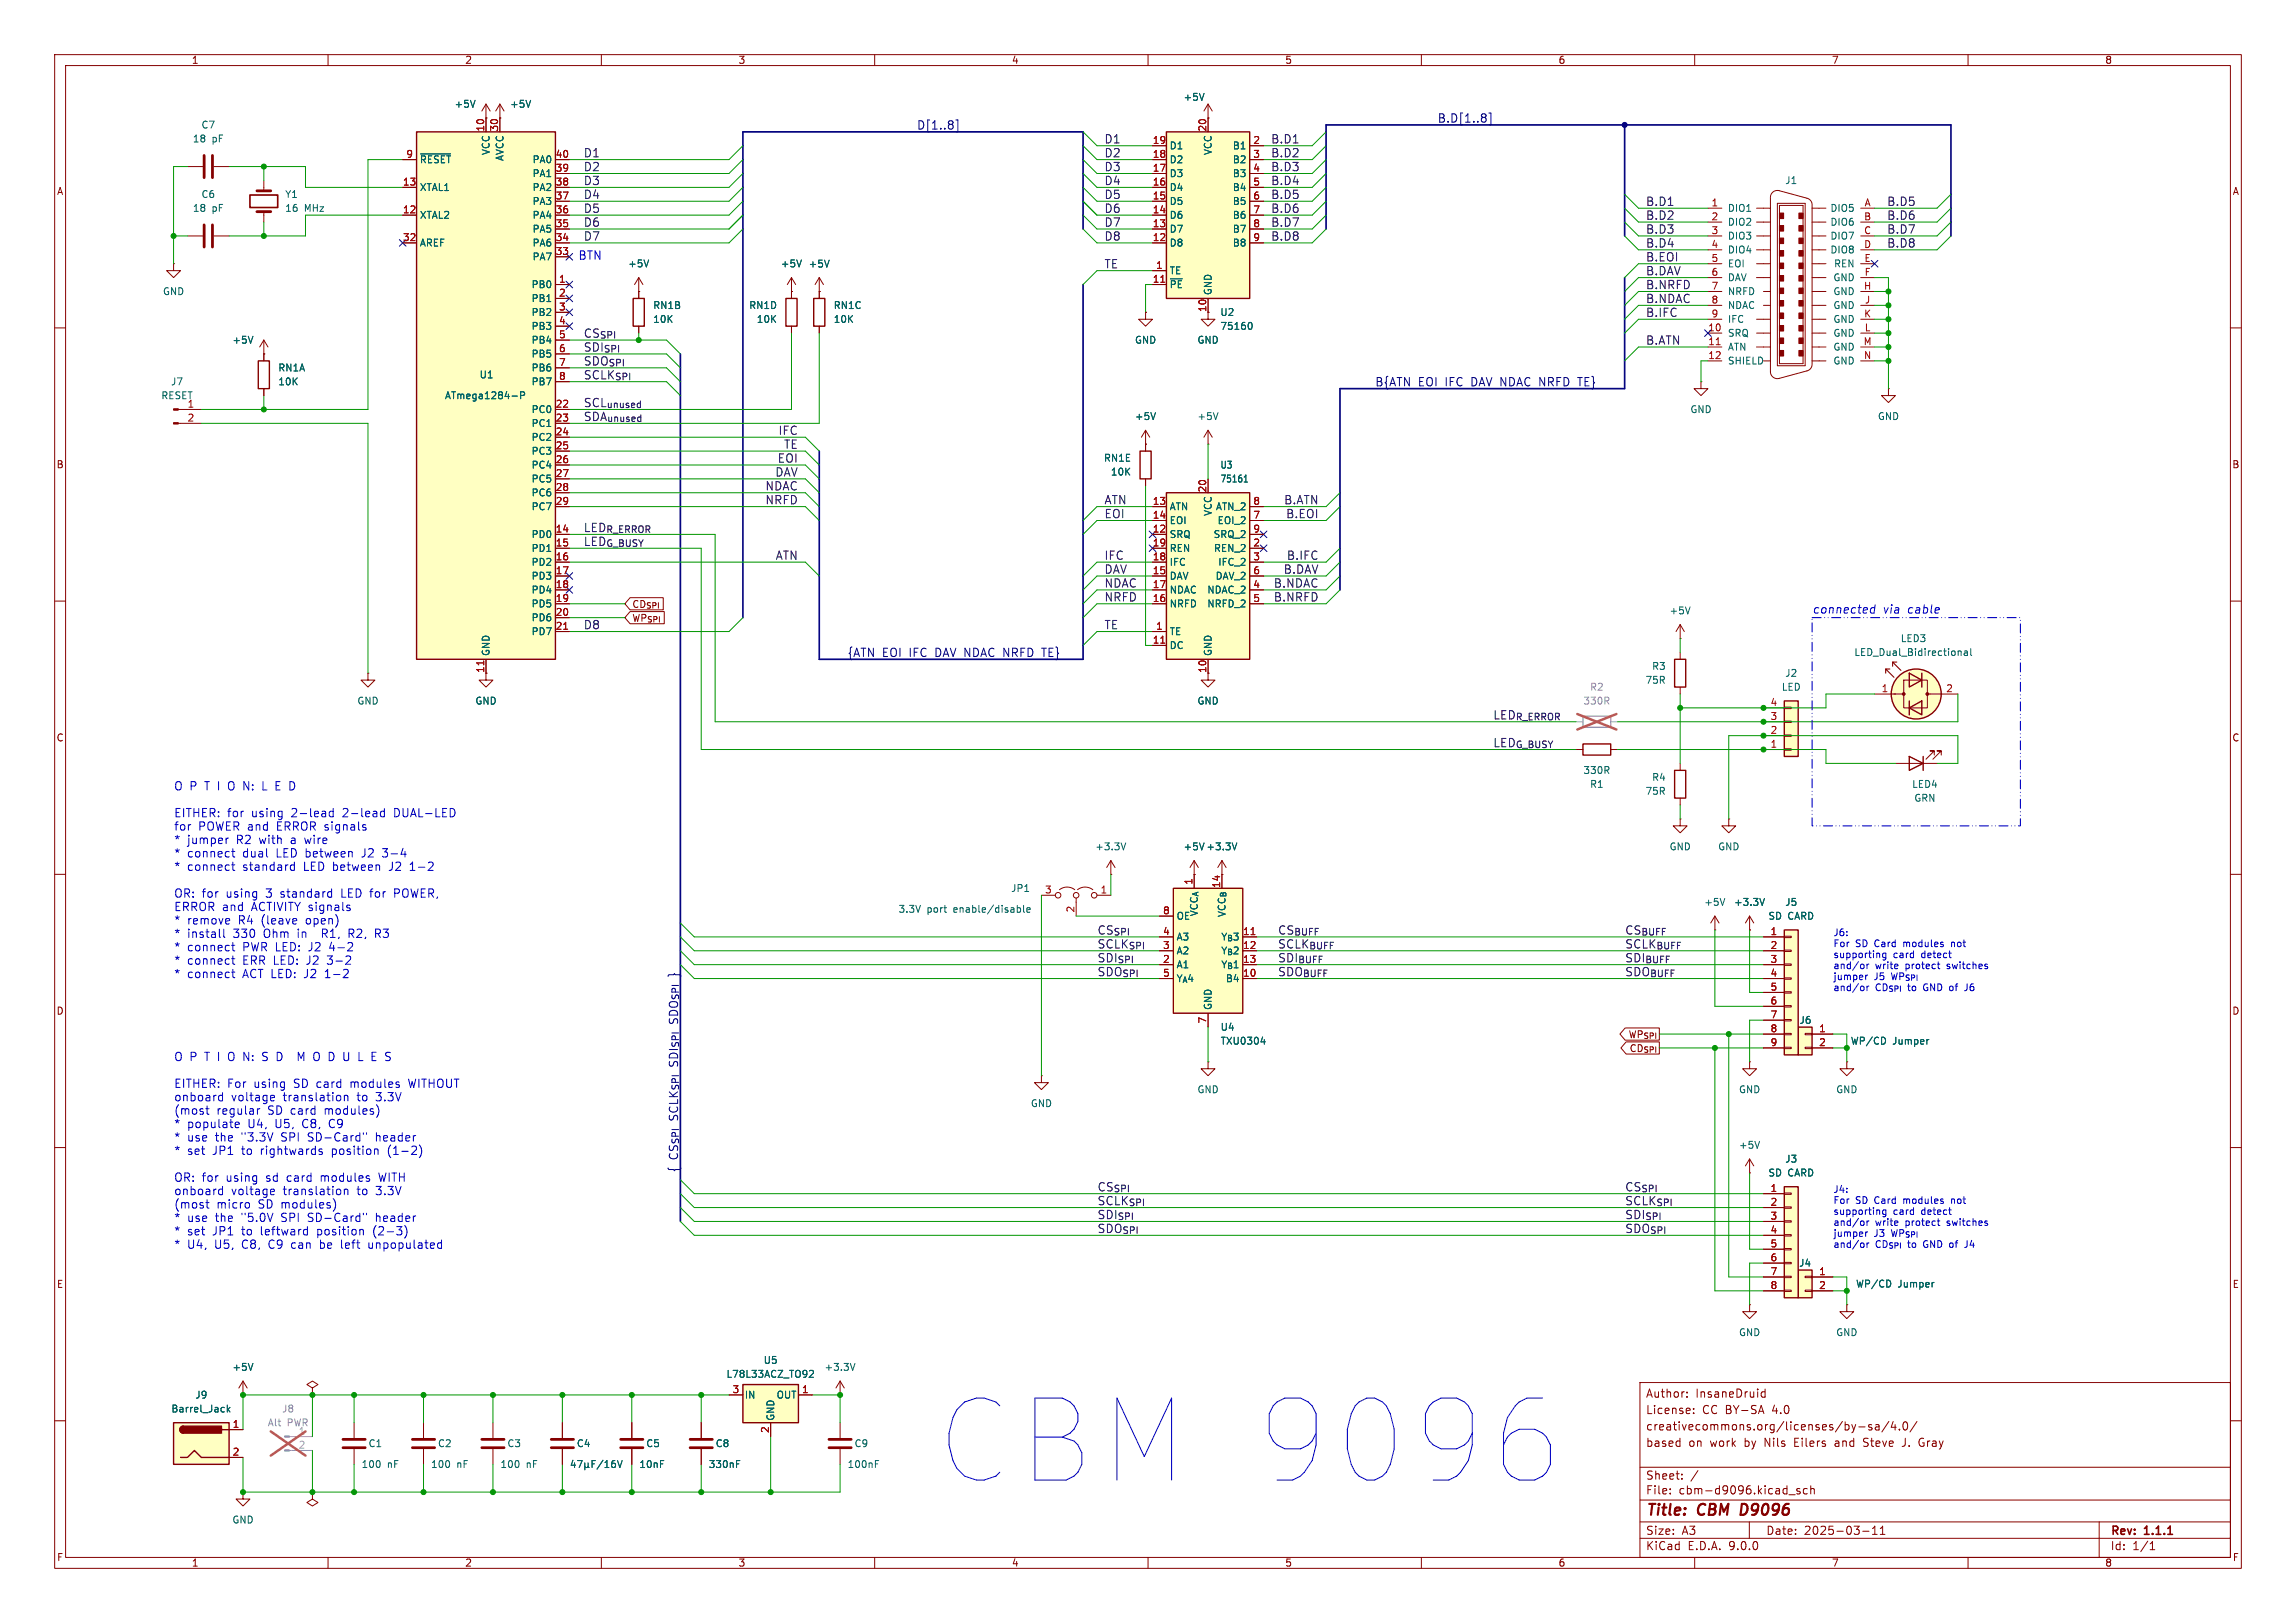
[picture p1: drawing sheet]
<svg xmlns="http://www.w3.org/2000/svg" width="420mm" height="297mm" viewBox="0 0 420 297" stroke-linecap="round" stroke-linejoin="round" font-family="sans-serif">
<defs><g id="words">
<text font-size="20.9" fill="#0000c2" x="172" y="271.6">CBM 9096</text>
<g font-size="2.8" fill="#840000">
<text x="301" y="277.9">Title:</text>
<text x="310.6" y="277.9">CBM</text>
<text x="319.3" y="277.9">D9096</text>
</g>
<g font-size="2.1" fill="#000084">
<text x="167.6" y="23.8">D[1..8]</text>
<text x="262.9" y="22.5">B.D[1..8]</text>
<text x="251.5" y="70.8">B{ATN</text>
<text x="259.4" y="70.8">EOI IFC DAV NDAC NRFD TE}</text>
<text x="154.9" y="120.3">{ATN EOI IFC DAV NDAC NRFD TE}</text>
<text x="124.1" y="178.2" transform="rotate(-90 124.1 178.2)">}</text>
<text x="124.1" y="187.1" transform="rotate(-90 124.1 187.1)">SDO_{SPI}</text>
<text x="124.1" y="195" transform="rotate(-90 124.1 195)">SDI_{SPI}</text>
<text x="124.1" y="205.1" transform="rotate(-90 124.1 205.1)">SCLK_{SPI}</text>
<text x="124.1" y="214.6" transform="rotate(-90 124.1 214.6)">{</text>
<text x="124.1" y="212.3" transform="rotate(-90 124.1 212.3)">CS_{SPI}</text>
</g>
<g font-size="2.1" fill="#0f0f0f">
<text x="106.7" y="28.9">D1</text>
<text x="201.9" y="26.4">D1</text>
<text x="201.9" y="28.9">D2</text>
<text x="232.4" y="28.9">B.D2</text>
<text x="232.4" y="26.4">B.D1</text>
<text x="106.7" y="34">D3</text>
<text x="106.7" y="31.4">D2</text>
<text x="201.9" y="31.4">D3</text>
<text x="201.9" y="34">D4</text>
<text x="232.4" y="31.4">B.D3</text>
<text x="232.4" y="34">B.D4</text>
<text x="106.7" y="41.6">D6</text>
<text x="106.7" y="39.1">D5</text>
<text x="106.7" y="36.5">D4</text>
<text x="201.9" y="41.6">D7</text>
<text x="201.9" y="39.1">D6</text>
<text x="201.9" y="36.5">D5</text>
<text x="232.4" y="41.6">B.D7</text>
<text x="232.4" y="39.1">B.D6</text>
<text x="232.4" y="36.5">B.D5</text>
<text x="301" y="37.8">B.D1</text>
<text x="301" y="40.3">B.D2</text>
<text x="345.1" y="37.8">B.D5</text>
<text x="345.1" y="40.3">B.D6</text>
<text x="106.7" y="44.1">D7</text>
<text x="201.9" y="44.1">D8</text>
<text x="232.4" y="44.1">B.D8</text>
<text x="301" y="45.4">B.D4</text>
<text x="301" y="47.9">B.EOI</text>
<text x="301" y="42.9">B.D3</text>
<text x="345.1" y="45.4">B.D8</text>
<text x="345.1" y="42.9">B.D7</text>
<text x="201.9" y="49.2">TE</text>
<text x="301" y="50.5">B.DAV</text>
<text x="301" y="53">B.NRFD</text>
<text x="301" y="58.1">B.IFC</text>
<text x="301" y="55.6">B.NDAC</text>
<text x="106.7" y="64.5">SDI_{SPI}</text>
<text x="106.7" y="61.9">CS_{SPI}</text>
<text x="301" y="63.2">B.ATN</text>
<text x="106.7" y="67">SDO_{SPI}</text>
<text x="106.7" y="69.5">SCLK_{SPI}</text>
<text x="106.7" y="77.2">SDA_{unused}</text>
<text x="106.7" y="74.6">SCL_{unused}</text>
<text x="142.3" y="79.7">IFC</text>
<text x="143.4" y="82.2">TE</text>
<text x="139.9" y="89.9">NDAC</text>
<text x="141.8" y="87.3">DAV</text>
<text x="142.2" y="84.8">EOI</text>
<text x="139.9" y="92.4">NRFD</text>
<text x="201.9" y="94.9">EOI</text>
<text x="201.9" y="92.4">ATN</text>
<text x="234.8" y="92.4">B.ATN</text>
<text x="235.2" y="94.9">B.EOI</text>
<text x="106.7" y="100">LED_{G_BUSY}</text>
<text x="106.7" y="97.5">LED_{R_ERROR}</text>
<text x="141.8" y="102.6">ATN</text>
<text x="201.9" y="107.6">NDAC</text>
<text x="201.9" y="102.6">IFC</text>
<text x="201.9" y="105.1">DAV</text>
<text x="232.9" y="107.6">B.NDAC</text>
<text x="234.8" y="105.1">B.DAV</text>
<text x="235.3" y="102.6">B.IFC</text>
<text x="201.9" y="110.2">NRFD</text>
<text x="232.9" y="110.2">B.NRFD</text>
<text x="106.7" y="115.3">D8</text>
<text x="201.9" y="115.3">TE</text>
<text x="273" y="131.8">LED_{R_ERROR}</text>
<text x="273" y="136.8">LED_{G_BUSY}</text>
<text x="200.7" y="171.1">CS_{SPI}</text>
<text x="200.7" y="173.7">SCLK_{SPI}</text>
<text x="233.7" y="173.7">SCLK_{BUFF}</text>
<text x="233.7" y="171.1">CS_{BUFF}</text>
<text x="297.2" y="171.1">CS_{BUFF}</text>
<text x="297.2" y="173.7">SCLK_{BUFF}</text>
<text x="200.7" y="176.2">SDI_{SPI}</text>
<text x="200.7" y="178.8">SDO_{SPI}</text>
<text x="233.7" y="176.2">SDI_{BUFF}</text>
<text x="233.7" y="178.8">SDO_{BUFF}</text>
<text x="297.2" y="178.8">SDO_{BUFF}</text>
<text x="297.2" y="176.2">SDI_{BUFF}</text>
<text x="200.7" y="220.7">SCLK_{SPI}</text>
<text x="200.7" y="218.1">CS_{SPI}</text>
<text x="297.2" y="220.7">SCLK_{SPI}</text>
<text x="297.2" y="218.1">CS_{SPI}</text>
<text x="200.7" y="223.2">SDI_{SPI}</text>
<text x="200.7" y="225.7">SDO_{SPI}</text>
<text x="297.2" y="223.2">SDI_{SPI}</text>
<text x="297.2" y="225.7">SDO_{SPI}</text>
</g>
<g font-size="2.1" fill="#0000c2">
<text x="105.7" y="47.7">BTN</text>
<text x="331.5" y="112.5">connected</text>
<text x="344.4" y="112.5">via</text>
<text x="349" y="112.5">cable</text>
<text x="31.7" y="144.9">O P T I O N:</text>
<text x="31.7" y="149.8">EITHER: for</text>
<text x="46.1" y="149.8">using</text>
<text x="48.6" y="144.9">L E D</text>
<text x="53.5" y="149.8">2-lead</text>
<text x="63" y="149.8">2-lead</text>
<text x="72.5" y="149.8">DUAL-LED</text>
<text x="31.7" y="152.2">for</text>
<text x="31.7" y="154.7">*</text>
<text x="34.2" y="154.7">jumper</text>
<text x="36.3" y="152.2">POWER and</text>
<text x="43.3" y="154.7">R2</text>
<text x="47.6" y="154.7">with</text>
<text x="50.8" y="152.2">ERROR signals</text>
<text x="53.5" y="154.7">a</text>
<text x="56.2" y="154.7">wire</text>
<text x="31.7" y="157.1">*</text>
<text x="31.7" y="159.6">*</text>
<text x="34.2" y="157.1">connect</text>
<text x="34.2" y="159.6">connect</text>
<text x="44.5" y="157.1">dual</text>
<text x="44.5" y="159.6">standard</text>
<text x="50.7" y="157.1">LED between</text>
<text x="55.7" y="159.6">LED between</text>
<text x="66.6" y="157.1">J2</text>
<text x="70.5" y="157.1">3-4</text>
<text x="71.6" y="159.6">J2</text>
<text x="75.6" y="159.6">1-2</text>
<text x="31.7" y="164.5">OR: for</text>
<text x="31.7" y="166.9">ERROR and</text>
<text x="41.4" y="164.5">using</text>
<text x="46.1" y="166.9">ACTIVITY signals</text>
<text x="48.8" y="164.5">3</text>
<text x="51.6" y="164.5">standard</text>
<text x="62.8" y="164.5">LED for</text>
<text x="72.8" y="164.5">POWER,</text>
<text x="31.7" y="169.4">*</text>
<text x="31.7" y="171.8">*</text>
<text x="34.2" y="169.4">remove</text>
<text x="34.2" y="171.8">install</text>
<text x="42.7" y="171.8">330</text>
<text x="43.7" y="169.4">R4</text>
<text x="48" y="169.4">(leave</text>
<text x="48.4" y="171.8">Ohm</text>
<text x="54.7" y="171.8">in</text>
<text x="56.2" y="169.4">open)</text>
<text x="59.4" y="171.8">R1,</text>
<text x="64.5" y="171.8">R2,</text>
<text x="69.5" y="171.8">R3</text>
<text x="31.7" y="174.3">*</text>
<text x="31.7" y="176.8">*</text>
<text x="31.7" y="179.2">*</text>
<text x="34.2" y="174.3">connect</text>
<text x="34.2" y="176.8">connect</text>
<text x="34.2" y="179.2">connect</text>
<text x="44.5" y="174.3">PWR LED: J2</text>
<text x="44.5" y="176.8">ERR LED: J2</text>
<text x="44.5" y="179.2">ACT LED: J2</text>
<text x="59.9" y="179.2">1-2</text>
<text x="60.3" y="176.8">3-2</text>
<text x="60.7" y="174.3">4-2</text>
<text x="31.7" y="194.4">O P T I O N:</text>
<text x="48.6" y="194.4">S D</text>
<text x="55.5" y="194.4">M O D U L E S</text>
<text x="31.7" y="199.3">EITHER: For</text>
<text x="31.7" y="201.7">onboard</text>
<text x="42.3" y="201.7">voltage</text>
<text x="46.5" y="199.3">using</text>
<text x="51.9" y="201.7">translation</text>
<text x="53.9" y="199.3">SD card</text>
<text x="64.5" y="199.3">modules</text>
<text x="65.5" y="201.7">to</text>
<text x="69.1" y="201.7">3.3V</text>
<text x="75.3" y="199.3">WITHOUT</text>
<text x="31.7" y="204.2">(most</text>
<text x="31.7" y="206.7">*</text>
<text x="31.7" y="209.1">*</text>
<text x="34.2" y="206.7">populate</text>
<text x="34.2" y="209.1">use</text>
<text x="39.5" y="209.1">the</text>
<text x="39.6" y="204.2">regular</text>
<text x="44.3" y="209.1">&quot;3.3V</text>
<text x="45.4" y="206.7">U4,</text>
<text x="49" y="204.2">SD card</text>
<text x="50.5" y="206.7">U5,</text>
<text x="51.7" y="209.1">SPI</text>
<text x="55.6" y="206.7">C8,</text>
<text x="56.8" y="209.1">SD-Card&quot;</text>
<text x="59.6" y="204.2">modules)</text>
<text x="60.6" y="206.7">C9</text>
<text x="69.3" y="209.1">header</text>
<text x="31.7" y="211.6">*</text>
<text x="34.2" y="211.6">set</text>
<text x="38.9" y="211.6">JP1</text>
<text x="44.4" y="211.6">to</text>
<text x="48" y="211.6">rightwards</text>
<text x="61.1" y="211.6">position</text>
<text x="71.5" y="211.6">(1-2)</text>
<text x="31.7" y="216.5">OR: for</text>
<text x="31.7" y="218.9">onboard</text>
<text x="31.7" y="221.4">(most</text>
<text x="39.6" y="221.4">micro</text>
<text x="41.4" y="216.5">using</text>
<text x="42.3" y="218.9">voltage</text>
<text x="47.3" y="221.4">SD modules)</text>
<text x="48.8" y="216.5">sd</text>
<text x="51.9" y="218.9">translation</text>
<text x="52.8" y="216.5">card</text>
<text x="59.1" y="216.5">modules</text>
<text x="65.5" y="218.9">to</text>
<text x="69.1" y="218.9">3.3V</text>
<text x="69.9" y="216.5">WITH</text>
<text x="31.7" y="223.8">*</text>
<text x="31.7" y="226.3">*</text>
<text x="34.2" y="223.8">use</text>
<text x="34.2" y="226.3">set</text>
<text x="38.9" y="226.3">JP1</text>
<text x="39.5" y="223.8">the</text>
<text x="44.3" y="223.8">&quot;5.0V</text>
<text x="44.4" y="226.3">to</text>
<text x="48" y="226.3">leftward</text>
<text x="51.7" y="223.8">SPI</text>
<text x="56.8" y="223.8">SD-Card&quot;</text>
<text x="58.4" y="226.3">position</text>
<text x="68.8" y="226.3">(2-3)</text>
<text x="69.3" y="223.8">header</text>
<text x="31.7" y="228.7">*</text>
<text x="34.2" y="228.7">U4,</text>
<text x="39.3" y="228.7">U5,</text>
<text x="44.4" y="228.7">C8,</text>
<text x="49.4" y="228.7">C9</text>
<text x="53.7" y="228.7">can</text>
<text x="59.1" y="228.7">be</text>
<text x="63.1" y="228.7">left</text>
<text x="68.2" y="228.7">unpopulated</text>
</g>
<g font-size="2.1" fill="#840000">
<text x="301" y="256">Author:</text>
<text x="310.1" y="256">InsaneDruid</text>
<text x="301" y="262">creativecommons.org/licenses/by-sa/4.0/</text>
<text x="301" y="259">License:</text>
<text x="311.4" y="259">CC BY-SA</text>
<text x="324.3" y="259">4.0</text>
<text x="301" y="265">based</text>
<text x="308.9" y="265">on</text>
<text x="312.9" y="265">work</text>
<text x="319.2" y="265">by</text>
<text x="323" y="265">Nils</text>
<text x="328.6" y="265">Eilers</text>
<text x="336.2" y="265">and</text>
<text x="341.6" y="265">Steve</text>
<text x="348.9" y="265">J.</text>
<text x="352" y="265">Gray</text>
<text x="301" y="273.7">File:</text>
<text x="301" y="271">Sheet:</text>
<text x="307.1" y="273.7">cbm-d9096.kicad_sch</text>
<text x="301" y="281.1">Size:</text>
<text x="307.6" y="281.1">A3</text>
<text x="323" y="281.1">Date:</text>
<text x="330" y="281.1">2025-03-11</text>
<text x="386" y="281.3">Rev:</text>
<text x="392.4" y="281.3">1.1.1</text>
<text x="301" y="283.9">KiCad</text>
<text x="308.7" y="283.9">E.D.A.</text>
<text x="316.3" y="283.9">9.0.0</text>
<text x="386" y="283.9">Id:</text>
<text x="390.1" y="283.9">1/1</text>
</g>
<g font-size="1.8" fill="#840000">
<text x="35" y="11.9">1</text>
<text x="85" y="11.9">2</text>
<text x="135" y="11.9">3</text>
<text x="185" y="11.9">4</text>
<text x="235" y="11.9">5</text>
<text x="285" y="11.9">6</text>
<text x="335" y="11.9">7</text>
<text x="385" y="11.9">8</text>
<text x="10.3" y="35.9">A</text>
<text x="408.3" y="35.9">A</text>
<text x="220.7" y="57.2" transform="rotate(-90 220.7 57.2)">10</text>
<text x="10.3" y="85.9">B</text>
<text x="408.2" y="85.9">B</text>
<text x="115.6" y="114">WP_{SPI}</text>
<text x="115.6" y="111.4">CD_{SPI}</text>
<text x="220.7" y="123.2" transform="rotate(-90 220.7 123.2)">10</text>
<text x="10.3" y="135.9">C</text>
<text x="408.2" y="135.9">C</text>
<text x="10.3" y="185.9">D</text>
<text x="408.2" y="185.9">D</text>
<text x="297.8" y="190.2">WP_{SPI}</text>
<text x="298" y="192.7">CD_{SPI}</text>
<text x="10.3" y="235.9">E</text>
<text x="408.3" y="235.9">E</text>
<text x="10.3" y="285.9">F</text>
<text x="35" y="286.9">1</text>
<text x="85" y="286.9">2</text>
<text x="135" y="286.9">3</text>
<text x="185" y="286.9">4</text>
<text x="235" y="286.9">5</text>
<text x="285" y="286.9">6</text>
<text x="335" y="286.9">7</text>
<text x="385" y="286.9">8</text>
<text x="408.3" y="285.9">F</text>
</g>
<g font-size="1.8" fill="#006464">
<text x="36.8" y="23.7">C7</text>
<text x="83.1" y="19.9">+5V</text>
<text x="93.2" y="19.9">+5V</text>
<text x="216.4" y="18.6">+5V</text>
<text x="35.2" y="26.3">18</text>
<text x="38.8" y="26.3">pF</text>
<text x="89.8" y="28.5" transform="rotate(-90 89.8 28.5)">VCC</text>
<text x="92.3" y="29.6" transform="rotate(-90 92.3 29.6)">AVCC</text>
<text x="213.9" y="27.5">D1</text>
<text x="221.8" y="28.5" transform="rotate(-90 221.8 28.5)">VCC</text>
<text x="225.4" y="27.5">B1</text>
<text x="76.7" y="30.1">~{RESET}</text>
<text x="76.7" y="35.2">XTAL1</text>
<text x="97.3" y="30.1">PA0</text>
<text x="97.3" y="32.6">PA1</text>
<text x="97.3" y="35.2">PA2</text>
<text x="213.9" y="30.1">D2</text>
<text x="213.9" y="32.6">D3</text>
<text x="213.9" y="35.2">D4</text>
<text x="225.4" y="30.1">B2</text>
<text x="225.4" y="32.6">B3</text>
<text x="225.4" y="35.2">B4</text>
<text x="326.5" y="33.9">J1</text>
<text x="35.2" y="39">18</text>
<text x="36.8" y="36.4">C6</text>
<text x="38.8" y="39">pF</text>
<text x="52.1" y="36.4">Y1</text>
<text x="52.1" y="39">16</text>
<text x="55.7" y="39">MHz</text>
<text x="76.7" y="40.2">XTAL2</text>
<text x="97.3" y="37.7">PA3</text>
<text x="97.3" y="40.2">PA4</text>
<text x="213.9" y="37.7">D5</text>
<text x="213.9" y="40.2">D6</text>
<text x="225.4" y="37.7">B5</text>
<text x="225.4" y="40.2">B6</text>
<text x="316" y="39">DIO1</text>
<text x="316" y="41.5">DIO2</text>
<text x="334.7" y="39">DIO5</text>
<text x="334.7" y="41.5">DIO6</text>
<text x="76.7" y="45.3">AREF</text>
<text x="97.3" y="42.8">PA5</text>
<text x="97.3" y="45.3">PA6</text>
<text x="97.3" y="47.9">PA7</text>
<text x="213.9" y="42.8">D7</text>
<text x="213.9" y="45.3">D8</text>
<text x="225.4" y="42.8">B7</text>
<text x="225.4" y="45.3">B8</text>
<text x="316" y="44">DIO3</text>
<text x="316" y="46.6">DIO4</text>
<text x="334.7" y="44">DIO7</text>
<text x="334.7" y="46.6">DIO8</text>
<text x="97.1" y="52.9">PB0</text>
<text x="114.8" y="49.1">+5V</text>
<text x="142.7" y="49.1">+5V</text>
<text x="147.8" y="49.2">+5V</text>
<text x="213.9" y="50.4">TE</text>
<text x="213.9" y="52.9">~{PE}</text>
<text x="316" y="49.1">EOI</text>
<text x="316" y="51.7">DAV</text>
<text x="335.3" y="51.7">GND</text>
<text x="335.4" y="49.1">REN</text>
<text x="29.7" y="54.2">GND</text>
<text x="97.1" y="55.5">PB1</text>
<text x="97.1" y="58">PB2</text>
<text x="119.4" y="56.7">RN1B</text>
<text x="119.4" y="59.3">10K</text>
<text x="136.9" y="56.7">RN1D</text>
<text x="138.3" y="59.3">10K</text>
<text x="152.4" y="56.7">RN1C</text>
<text x="152.4" y="59.3">10K</text>
<text x="221.8" y="54.1" transform="rotate(-90 221.8 54.1)">GND</text>
<text x="223.1" y="58">U2</text>
<text x="316" y="54.2">NRFD</text>
<text x="316" y="56.7">NDAC</text>
<text x="316" y="59.3">IFC</text>
<text x="335.3" y="54.2">GND</text>
<text x="335.3" y="56.7">GND</text>
<text x="335.3" y="59.3">GND</text>
<text x="42.4" y="63.1">+5V</text>
<text x="97.1" y="60.6">PB3</text>
<text x="97.1" y="63.1">PB4</text>
<text x="97.1" y="65.6">PB5</text>
<text x="207.5" y="63.1">GND</text>
<text x="218.9" y="63.1">GND</text>
<text x="223.1" y="60.6">75160</text>
<text x="316" y="61.8">SRQ</text>
<text x="316" y="64.4">ATN</text>
<text x="335.3" y="61.8">GND</text>
<text x="335.3" y="64.4">GND</text>
<text x="31.2" y="70.7">J7</text>
<text x="50.8" y="68.2">RN1A</text>
<text x="50.8" y="70.7">10K</text>
<text x="87.6" y="69.4">U1</text>
<text x="97.1" y="68.2">PB6</text>
<text x="97.1" y="70.7">PB7</text>
<text x="316" y="66.9">SHIELD</text>
<text x="335.3" y="66.9">GND</text>
<text x="29.4" y="73.3">RESET</text>
<text x="81.3" y="73.3">ATmega1284-P</text>
<text x="97.1" y="75.8">PC0</text>
<text x="207.5" y="77.1">+5V</text>
<text x="218.9" y="77.1">+5V</text>
<text x="309.1" y="75.8">GND</text>
<text x="343.4" y="77.1">GND</text>
<text x="97.1" y="78.3">PC1</text>
<text x="97.1" y="80.9">PC2</text>
<text x="97.1" y="83.4">PC3</text>
<text x="97.1" y="86">PC4</text>
<text x="97.1" y="88.5">PC5</text>
<text x="201.8" y="84.7">RN1E</text>
<text x="203.1" y="87.2">10K</text>
<text x="223.1" y="86">U3</text>
<text x="223.1" y="88.5">75161</text>
<text x="97.1" y="91">PC6</text>
<text x="97.1" y="93.6">PC7</text>
<text x="213.9" y="93.6">ATN</text>
<text x="221.8" y="94.5" transform="rotate(-90 221.8 94.5)">VCC</text>
<text x="222.3" y="93.6">ATN_2</text>
<text x="97.1" y="98.7">PD0</text>
<text x="97.1" y="101.2">PD1</text>
<text x="213.9" y="96.1">EOI</text>
<text x="213.9" y="98.7">SRQ</text>
<text x="213.9" y="101.2">REN</text>
<text x="221.9" y="98.7">SRQ_2</text>
<text x="222" y="101.2">REN_2</text>
<text x="222.6" y="96.1">EOI_2</text>
<text x="97.1" y="103.7">PD2</text>
<text x="97.1" y="106.3">PD3</text>
<text x="213.9" y="103.7">IFC</text>
<text x="213.9" y="106.3">DAV</text>
<text x="222.3" y="106.3">DAV_2</text>
<text x="222.7" y="103.7">IFC_2</text>
<text x="97.1" y="108.8">PD4</text>
<text x="97.1" y="111.4">PD5</text>
<text x="97.1" y="113.9">PD6</text>
<text x="213.9" y="108.8">NDAC</text>
<text x="213.9" y="111.4">NRFD</text>
<text x="220.8" y="108.8">NDAC_2</text>
<text x="220.8" y="111.4">NRFD_2</text>
<text x="305.3" y="112.6">+5V</text>
<text x="97.1" y="116.4">PD7</text>
<text x="213.9" y="116.4">TE</text>
<text x="213.9" y="119">DC</text>
<text x="347.6" y="117.7">LED3</text>
<text x="89.8" y="120.1" transform="rotate(-90 89.8 120.1)">GND</text>
<text x="221.8" y="120.1" transform="rotate(-90 221.8 120.1)">GND</text>
<text x="300.9" y="125.3">75R</text>
<text x="302.1" y="122.8">R3</text>
<text x="326.5" y="124.1">J2</text>
<text x="339.1" y="120.2">LED_Dual_Bidirectional</text>
<text x="65.3" y="129.1">GND</text>
<text x="86.9" y="129.1">GND</text>
<text x="218.9" y="129.1">GND</text>
<text x="325.8" y="126.6">LED</text>
<text x="289.5" y="141.8">330R</text>
<text x="302.1" y="143.1">R4</text>
<text x="290.8" y="144.4">R1</text>
<text x="300.9" y="145.6">75R</text>
<text x="349.7" y="144.4">LED4</text>
<text x="350.1" y="146.9">GRN</text>
<text x="200.3" y="155.8">+3.3V</text>
<text x="216.4" y="155.8">+5V +3.3V</text>
<text x="305.3" y="155.8">GND</text>
<text x="314.2" y="155.8">GND</text>
<text x="164.3" y="167.2">3.3V</text>
<text x="169.6" y="167.2">port</text>
<text x="174.5" y="167.2">enable/disable</text>
<text x="184.9" y="163.4">JP1</text>
<text x="219.3" y="167.8" transform="rotate(-90 219.3 167.8)">VCC_{A}</text>
<text x="224.4" y="168" transform="rotate(-90 224.4 168)">VCC_{B}</text>
<text x="311.7" y="166">+5V</text>
<text x="317.1" y="166">+3.3V</text>
<text x="326.5" y="166">J5</text>
<text x="215.1" y="168.5">OE</text>
<text x="215.1" y="172.3">A3</text>
<text x="223.3" y="172.3">Y_{B}3</text>
<text x="323.4" y="168.5">SD CARD</text>
<text x="215.1" y="174.9">A2</text>
<text x="215.1" y="177.4">A1</text>
<text x="215.1" y="179.9">Y_{A}4</text>
<text x="223.3" y="174.9">Y_{B}2</text>
<text x="223.3" y="177.4">Y_{B}1</text>
<text x="224.1" y="179.9">B4</text>
<text x="221.8" y="184.9" transform="rotate(-90 221.8 184.9)">GND</text>
<text x="223.2" y="188.8">U4</text>
<text x="223.2" y="191.4">TXU0304</text>
<text x="329.1" y="187.6">J6</text>
<text x="338.5" y="191.4">WP/CD</text>
<text x="346.2" y="191.4">Jumper</text>
<text x="188.5" y="202.8">GND</text>
<text x="218.9" y="200.3">GND</text>
<text x="318" y="200.3">GND</text>
<text x="335.8" y="200.3">GND</text>
<text x="318" y="210.4">+5V</text>
<text x="323.4" y="215.5">SD CARD</text>
<text x="326.5" y="213">J3</text>
<text x="329" y="232">J4</text>
<text x="339.4" y="235.8">WP/CD</text>
<text x="347.2" y="235.8">Jumper</text>
<text x="318" y="244.7">GND</text>
<text x="335.8" y="244.7">GND</text>
<text x="42.4" y="251.1">+5V</text>
<text x="139.6" y="249.8">U5</text>
<text x="150.7" y="251.1">+3.3V</text>
<text x="35.6" y="256.1">J9</text>
<text x="132.8" y="252.3">L78L33ACZ_TO92</text>
<text x="136.1" y="256.1">IN</text>
<text x="142" y="256.1">OUT</text>
<text x="31.3" y="258.7">Barrel_Jack</text>
<text x="141.8" y="260.1" transform="rotate(-90 141.8 260.1)">GND</text>
<text x="66" y="268.8">100</text>
<text x="67.3" y="265">C1</text>
<text x="70.8" y="268.8">nF</text>
<text x="78.7" y="268.8">100</text>
<text x="80" y="265">C2</text>
<text x="83.5" y="268.8">nF</text>
<text x="91.4" y="268.8">100</text>
<text x="92.7" y="265">C3</text>
<text x="96.2" y="268.8">nF</text>
<text x="105.4" y="265">C4</text>
<text x="118.1" y="265">C5</text>
<text x="129.5" y="268.8">330nF</text>
<text x="130.8" y="265">C8</text>
<text x="154.9" y="268.8">100nF</text>
<text x="156.2" y="265">C9</text>
<text x="42.4" y="279">GND</text>
</g>
<g font-size="1.8" fill="#a90000">
<text x="74.2" y="29">9</text>
<text x="88.6" y="24.2" transform="rotate(-90 88.6 24.2)">10</text>
<text x="91.2" y="24.2" transform="rotate(-90 91.2 24.2)">30</text>
<text x="101.6" y="29">40</text>
<text x="210.8" y="26.4">19</text>
<text x="210.8" y="29">18</text>
<text x="220.7" y="24.2" transform="rotate(-90 220.7 24.2)">20</text>
<text x="229.2" y="26.4">2</text>
<text x="229.2" y="29">3</text>
<text x="73.6" y="34">13</text>
<text x="101.6" y="31.5">39</text>
<text x="101.6" y="34">38</text>
<text x="210.8" y="31.5">17</text>
<text x="210.8" y="34">16</text>
<text x="229.2" y="31.5">4</text>
<text x="229.2" y="34">5</text>
<text x="73.6" y="39.1">12</text>
<text x="101.6" y="36.6">37</text>
<text x="101.6" y="39.1">36</text>
<text x="101.6" y="41.7">35</text>
<text x="210.8" y="36.6">15</text>
<text x="210.8" y="39.1">14</text>
<text x="210.8" y="41.7">13</text>
<text x="229.2" y="36.6">6</text>
<text x="229.2" y="39.1">7</text>
<text x="229.2" y="41.7">8</text>
<text x="313" y="37.8">1</text>
<text x="313" y="40.4">2</text>
<text x="340.9" y="40.4">B</text>
<text x="341" y="37.8">A</text>
<text x="73.6" y="44.2">32</text>
<text x="101.6" y="44.2">34</text>
<text x="101.6" y="46.7">33</text>
<text x="210.8" y="44.2">12</text>
<text x="229.2" y="44.2">9</text>
<text x="313" y="42.9">3</text>
<text x="313" y="45.5">4</text>
<text x="340.9" y="42.9">C</text>
<text x="340.9" y="45.5">D</text>
<text x="102.2" y="51.8">1</text>
<text x="210.8" y="51.8">11</text>
<text x="211.4" y="49.3">1</text>
<text x="313" y="48">5</text>
<text x="313" y="50.5">6</text>
<text x="313" y="53.1">7</text>
<text x="340.9" y="53.1">H</text>
<text x="341" y="48">E</text>
<text x="341" y="50.5">F</text>
<text x="102.2" y="54.4">2</text>
<text x="102.2" y="56.9">3</text>
<text x="102.2" y="59.4">4</text>
<text x="313" y="55.6">8</text>
<text x="313" y="58.2">9</text>
<text x="340.9" y="58.2">K</text>
<text x="341" y="55.6">J</text>
<text x="102.2" y="62">5</text>
<text x="102.2" y="64.5">6</text>
<text x="312.4" y="60.7">10</text>
<text x="312.4" y="63.2">11</text>
<text x="312.4" y="65.8">12</text>
<text x="340.8" y="63.2">M</text>
<text x="340.9" y="65.8">N</text>
<text x="341" y="60.7">L</text>
<text x="102.2" y="67.1">7</text>
<text x="102.2" y="69.6">8</text>
<text x="34.2" y="74.7">1</text>
<text x="34.2" y="77.2">2</text>
<text x="101.6" y="74.7">22</text>
<text x="101.6" y="77.2">23</text>
<text x="101.6" y="79.8">24</text>
<text x="101.6" y="82.3">25</text>
<text x="101.6" y="84.8">26</text>
<text x="101.6" y="87.4">27</text>
<text x="101.6" y="89.9">28</text>
<text x="101.6" y="92.5">29</text>
<text x="210.8" y="92.5">13</text>
<text x="210.8" y="95">14</text>
<text x="220.7" y="90.2" transform="rotate(-90 220.7 90.2)">20</text>
<text x="229.2" y="92.5">8</text>
<text x="229.2" y="95">7</text>
<text x="101.6" y="97.5">14</text>
<text x="101.6" y="100.1">15</text>
<text x="210.8" y="97.5">12</text>
<text x="210.8" y="100.1">19</text>
<text x="229.2" y="97.5">9</text>
<text x="229.2" y="100.1">2</text>
<text x="101.6" y="102.6">16</text>
<text x="101.6" y="105.2">17</text>
<text x="101.6" y="107.7">18</text>
<text x="210.8" y="102.6">18</text>
<text x="210.8" y="105.2">15</text>
<text x="210.8" y="107.7">17</text>
<text x="229.2" y="102.6">3</text>
<text x="229.2" y="105.2">6</text>
<text x="229.2" y="107.7">4</text>
<text x="101.6" y="110.2">19</text>
<text x="101.6" y="112.8">20</text>
<text x="210.8" y="110.2">16</text>
<text x="229.2" y="110.2">5</text>
<text x="101.6" y="115.3">21</text>
<text x="210.8" y="117.9">11</text>
<text x="211.4" y="115.3">1</text>
<text x="88.6" y="123.2" transform="rotate(-90 88.6 123.2)">11</text>
<text x="323.8" y="131.8">3</text>
<text x="323.8" y="129.3">4</text>
<text x="344.1" y="126.7">1</text>
<text x="355.9" y="126.7">2</text>
<text x="323.8" y="136.9">1</text>
<text x="323.8" y="134.4">2</text>
<text x="218.2" y="162" transform="rotate(-90 218.2 162)">1</text>
<text x="191.1" y="163.6">3</text>
<text x="196.6" y="167.1" transform="rotate(-90 196.6 167.1)">2</text>
<text x="201.2" y="163.6">1</text>
<text x="212.7" y="167.4">8</text>
<text x="223.3" y="162.6" transform="rotate(-90 223.3 162.6)">14</text>
<text x="212.7" y="171.2">4</text>
<text x="212.7" y="173.7">3</text>
<text x="227.3" y="171.2">11</text>
<text x="227.3" y="173.7">12</text>
<text x="323.8" y="171.2">1</text>
<text x="323.8" y="173.7">2</text>
<text x="212.7" y="176.3">2</text>
<text x="212.7" y="178.8">5</text>
<text x="227.3" y="176.3">13</text>
<text x="227.3" y="178.8">10</text>
<text x="323.8" y="176.3">3</text>
<text x="323.8" y="178.8">4</text>
<text x="323.8" y="181.4">5</text>
<text x="323.8" y="183.9">6</text>
<text x="220.7" y="187.4" transform="rotate(-90 220.7 187.4)">7</text>
<text x="323.8" y="186.4">7</text>
<text x="323.8" y="189">8</text>
<text x="323.8" y="191.5">9</text>
<text x="332.7" y="189">1</text>
<text x="332.7" y="191.5">2</text>
<text x="323.8" y="218.2">1</text>
<text x="323.8" y="220.7">2</text>
<text x="323.8" y="223.3">3</text>
<text x="323.8" y="225.8">4</text>
<text x="323.8" y="228.3">5</text>
<text x="323.8" y="230.9">6</text>
<text x="323.8" y="233.4">7</text>
<text x="332.7" y="233.4">1</text>
<text x="323.8" y="236">8</text>
<text x="332.7" y="236">2</text>
<text x="133.9" y="255">3</text>
<text x="146.6" y="255">1</text>
<text x="42.5" y="261.4">1</text>
<text x="140.7" y="262.3" transform="rotate(-90 140.7 262.3)">2</text>
<text x="42.5" y="266.4">2</text>
</g>
<g font-size="1.8" fill="#989898">
<text x="289.5" y="129.1">330R</text>
<text x="290.8" y="126.6">R2</text>
<text x="48.9" y="261.2">Alt</text>
<text x="51.5" y="258.7">J8</text>
<text x="52.5" y="261.2">PWR</text>
</g>
<g font-size="1.8" fill="#aaa">
<text x="54.5" y="262.6">1</text>
<text x="54.5" y="265.2">2</text>
</g>
<g font-size="1.7" fill="#0000c2">
<text x="335.3" y="171.6">J6:</text>
<text x="335.3" y="173.6">For</text>
<text x="339.4" y="173.6">SD Card</text>
<text x="348.5" y="173.6">modules</text>
<text x="357.4" y="173.6">not</text>
<text x="335.3" y="175.7">supporting</text>
<text x="335.3" y="177.7">and/or</text>
<text x="335.3" y="179.7">jumper</text>
<text x="342.8" y="179.7">J5</text>
<text x="343" y="177.7">write</text>
<text x="346.1" y="179.7">WP_{SPI}</text>
<text x="346.3" y="175.7">card</text>
<text x="348.7" y="177.7">protect</text>
<text x="351.6" y="175.7">detect</text>
<text x="356.4" y="177.7">switches</text>
<text x="335.3" y="181.7">and/or</text>
<text x="343" y="181.7">CD_{SPI}</text>
<text x="349.1" y="181.7">to</text>
<text x="352.1" y="181.7">GND of</text>
<text x="360.1" y="181.7">J6</text>
<text x="335.3" y="218.6">J4:</text>
<text x="335.3" y="220.6">For</text>
<text x="339.4" y="220.6">SD Card</text>
<text x="348.5" y="220.6">modules</text>
<text x="357.4" y="220.6">not</text>
<text x="335.3" y="222.7">supporting</text>
<text x="335.3" y="224.7">and/or</text>
<text x="335.3" y="226.7">jumper</text>
<text x="342.8" y="226.7">J3</text>
<text x="343" y="224.7">write</text>
<text x="346.1" y="226.7">WP_{SPI}</text>
<text x="346.3" y="222.7">card</text>
<text x="348.7" y="224.7">protect</text>
<text x="351.6" y="222.7">detect</text>
<text x="356.4" y="224.7">switches</text>
<text x="335.3" y="228.7">and/or</text>
<text x="343" y="228.7">CD_{SPI}</text>
<text x="349.1" y="228.7">to</text>
<text x="352.1" y="228.7">GND of</text>
<text x="360.1" y="228.7">J4</text>
</g>
</g></defs>
<g fill="none" stroke="#840000" stroke-width=".18">
<path d="M10 10h400v277h-400zM12 12h396v273h-396zM60 10v2M110 10v2M160 10v2M210 10v2M260 10v2M310 10v2M360 10v2M31.7 48.3v1.2h1.3l-1.3 1.3-1.2-1.3h1.2M31.7 48.3h.1M10 60h2"/>
<path d="M311.1 69.9v1.2h1.3l-1.3 1.3-1.2-1.3h1.2M311.1 69.9h.1M408 60h2M10 110h2M307.3 119.4v1.3M408 110h2M307.3 125.7v1.3M10 160h2M408 160h2M190.5 196.9v1.2h1.3l-1.3 1.3-1.3-1.3h1.3M190.5 196.9h.1M221 194.3v1.3h1.2l-1.2 1.3-1.3-1.3h1.3"/>
<path d="M221 194.3h.1M10 210h2M408 210h2M44.4 255.3h.1M44.4 252.7l-.7 1.3M44.4 252.7l.8 1.3M44.4 252.7v2.6M57.1 254l1.1-.6-1.1-.7-1 .7 1 .6v1.3M57.1 255.3h.1M300 253h108v32h-108zM308.6 255.5v.2M308.6 254.8v.1"/>
<path d="M309.8 258.5v.2M309.8 257.8v.1M322.2 257.2l.5 1.5M322.9 254.2v1.5M322.9 254.8l-.5-.1-.2 .3v.4l.1 .2h.6M10 260h2M300 278.5h108M300 274.5h108M300 268.5h108M305.5 273.2v.2M305.5 272.5v.1M307.2 263.7l.1 .1"/>
<path d="M307.3 263.2v1.5M307.3 264.6l-.1 .1M307.7 270.5v.2M307.7 269.8v.1M310.6 269.1l-1.3 1.9M320 278.5v3M327.2 273.5h1.2M329.2 272.5l-.3-.1-.2 .2v.2l.5 .2v.3h-.5M330.6 272.5l-.4-.1-.3 .3v.4l.1 .2h.6M331.2 272.5l.2-.1 .4 .1 .1 .9M331.2 271.9v1.5M340 261.1h1.2"/>
<path d="M340.9 264.6l.2 .1M341 263.3l-.1 .2 .1 .3M342.4 260.8l-.4-.1-.2 .2 .1 .2 .5 .2v.3h-.6M342.5 279.7l.4-.4v1.5M343.1 260.8h.6v.9M343.7 261l-.5 .1a.29 .29 0 0 0-.2 .3 .29 .29 0 0 0 .2 .3l.5-.1M343.9 279.7l.5-.4v1.5M345.5 260.1l-1.3 1.9M346.3 260.1l-.4 1.1h1M346.7 260.7v1M347.4 261.5v.2M348.2 260.3l.2-.1a.8 .8 0 0 1 .6 .7 .8 .8 0 0 1-.6 .8l-.2-.2-.1-.4z"/>
<path d="M348.3 264.6l-.4 .1M350.7 260.1l-1.3 1.9M351 264a.63 .63 0 0 0 .5 .7M351.5 263.2a.63 .63 0 0 0-.5 .6M384 278.5v6.5M408 260h2M60 285v2M110 285v2M160 285v2M210 285v2M260 285v2M300 281.5h108"/>
<path d="M310 285v2M340.7 280.2h1.2M342.5 280.8h.9M343.9 280.8h.9M360 285v2M393.3 283.6h.9M393.3 282.5l.4-.4v1.5"/>
</g>
<path d="M396.5 280.8h.9" fill="none" stroke="#840000" stroke-width=".3"/>
<path d="M318.6 275.2l-.2 2h.5" fill="none" stroke="#840000" stroke-width=".4"/>
<path d="M46.3 249.5l-.5 1.3" fill="none" stroke="#006464" stroke-width=".18"/>
<path d="M306.3 120.7h2.1v5h-2.1z" fill="none" stroke="#840000" stroke-width=".25"/>
<path d="M328.9 188h2.6v5h-2.6z" fill="#ffffc2"/>
<path d="M328.9 188h2.6v5h-2.6z" fill="none" stroke="#840000" stroke-width=".25"/>
<path d="M34.3 43.2h2.8M39.1 43.2h2.8M330.2 189.1h1.3v.3h-1.3zM330.2 191.6h1.3v.3h-1.3zM331.5 189.2h3.8M331.5 191.8h3.8M337.8 194.3v1.3h-1.3l1.3 1.3 1.3-1.3h-1.3M337.8 194.3h.1" fill="none" stroke="#840000" stroke-width=".18"/>
<path d="M344.8 190.1v.7M352.7 190.2h.1" fill="none" stroke="#006464" stroke-width=".18"/>
<path d="M37.3 41.1v4.1M38.9 41.1v4.1" fill="none" stroke="#840000" stroke-width=".51"/>
<path d="M326.4 170.2h2.5v22.8h-2.5z" fill="#ffffc2"/>
<path d="M326.4 170.2h2.5v22.8h-2.5z" fill="none" stroke="#840000" stroke-width=".25"/>
<g fill="none" stroke="#840000" stroke-width=".18">
<path d="M320 170.2h.1M320 167.6l-.7 1.3M320 167.6l.8 1.3M320 167.6v2.6M322.6 171.5h3.8M322.6 174h3.8M322.6 176.5h3.8M322.6 179.1h3.8M326.4 171.3h1.3v.3h-1.3zM326.4 173.9h1.3v.2h-1.3zM326.4 176.4h1.3v.3h-1.3zM326.4 178.9h1.3v.3h-1.3z"/>
<path d="M322.6 181.6h3.8M322.6 184.2h3.8M322.6 186.7h3.8M322.6 189.2h3.8M322.6 191.8h3.8M326.4 181.5h1.3v.2h-1.3zM326.4 184h1.3v.3h-1.3zM326.4 186.6h1.3v.2h-1.3zM326.4 189.1h1.3v.3h-1.3zM326.4 191.6h1.3v.3h-1.3zM44.4 273v1.3h1.3l-1.3 1.3-1.2-1.3h1.2M44.4 273h.1"/>
</g>
<g fill="#a1a1a1" stroke="#a1a1a1" stroke-width=".18">
<path d="M52.1 262.8h.8v.2h-.8z"/>
<path d="M52.1 265.3h.8v.3h-.8z"/>
</g>
<path d="M52.9 262.9h4.2M52.9 265.4h4.2" fill="none" stroke="#a1a1a1" stroke-width=".18"/>
<path d="M49.5 261.9l6.4 4.5M55.9 261.9l-6.4 4.5" fill="none" stroke="#e65255" stroke-width=".46"/>
<path d="M322.8 164.4l-.5 1.3" fill="none" stroke="#006464" stroke-width=".18"/>
<path d="M31.7 260.3h10.2v7.7h-10.2z" fill="#ffffc2"/>
<path d="M31.7 260.3h10.2v7.7h-10.2zM33 266.7h1.3l1.3-1.3 1.2 1.3h5.1M33.5 261a.64 .64 0 0 0-.6 .6 .64 .64 0 0 0 .6 .7M40.6 261.6h1.3" fill="none" stroke="#840000" stroke-width=".25"/>
<g fill="#840000" stroke="#840000" stroke-width=".25">
<path d="M33.1 261.2l.4-.2v1.3a.63 .63 0 0 1-.6-.4 .63 .63 0 0 1 .2-.7z"/>
<path d="M33.5 261h7v1.3h-7z"/>
</g>
<path d="M41.9 261.6h2.5M41.9 266.7h2.5" fill="none" stroke="#840000" stroke-width=".18"/>
<path d="M41.6 257.1v1.3M41.7 257.9l.4 .5M42.1 257.5l-.5 .5" fill="none" stroke="#006464" stroke-width=".18"/>
<path d="M135.9 253.4h10.1v6.9h-10.1z" fill="#ffffc2"/>
<path d="M289.6 136.1h5v2.1h-5zM135.9 253.4h10.1v6.9h-10.1z" fill="none" stroke="#840000" stroke-width=".25"/>
<g fill="none" stroke="#840000" stroke-width=".18">
<path d="M34.3 30.5h2.8M39.1 30.5h2.8M307.3 116.8h.1M307.3 114.3l.8 1.3M307.3 114.3l-.7 1.3M307.3 114.3v2.5M288.3 137.2h1.3M294.6 137.2h1.3M313.7 170.2h.1M313.7 167.6l-.8 1.3M313.7 167.6l.8 1.3M313.7 167.6v2.6"/>
<path d="M133.3 255.3h2.6M146 255.3h2.6M64.8 260.3v2.8M64.8 265.2v2.8M77.5 260.3v2.8M77.5 265.2v2.8M115.6 260.3v2.8M115.6 265.2v2.8M141 260.3v2.6"/>
</g>
<path d="M309.2 111.1l-.5 1.2M315.5 164.4l-.4 1.3M148.1 250.8h.5l.2 .3-.8 .9h.8M117.2 268.5h.7M117.2 267.6l.4-.3v1.2M118.6 267.3h.1a.68 .68 0 0 1 .4 .6 .68 .68 0 0 1-.4 .6 .84 .84 0 0 1-.1-1.2zM119.7 267.7v.8M119.7 267.8l.2-.1 .3 .1v.7M120.8 267.9h.4M121.4 267.3h-.6v1.2" fill="none" stroke="#006464" stroke-width=".18"/>
<path d="M37.3 28.4v4.1M38.9 28.4v4.1M62.7 263.4h4.1M62.7 264.9h4.1M75.4 263.4h4.1M75.4 264.9h4.1M113.5 263.4h4.1M113.5 264.9h4.1" fill="none" stroke="#840000" stroke-width=".51"/>
<path d="M214.6 162.6h12.7v22.8h-12.7z" fill="#ffffc2"/>
<g fill="none" stroke="#840000" stroke-width=".25">
<path d="M115.8 54.6h2.1v5.1h-2.1zM143.8 54.6h2v5.1h-2zM148.8 54.6h2.1v5.1h-2.1zM349.2 129.5l2.3-1.2v2.5zM349.2 123.2l2.3 1.3-2.3 1.2zM349.2 138.4l2.6 1.3-2.6 1.3zM349.2 128.3v2.5M351.5 123.2v2.5M351.8 138.4v2.6M214.6 162.6h12.7v22.8h-12.7z"/>
<circle cx="350.5" cy="127" r="4.6"/>
</g>
<g fill="none" stroke="#840000" stroke-width=".18">
<path d="M116.8 53.3h.1M116.8 50.8l-.7 1.3M116.8 50.8l.8 1.3M116.8 50.8v3.8M116.8 59.7v1.3M144.8 53.3h.1M144.8 50.8v3.8M144.8 59.7v1.3M144.8 50.8l-.8 1.3M144.8 50.8l.7 1.3M149.9 53.3h.1M149.9 50.8l-.8 1.3"/>
<path d="M149.9 50.8l.7 1.3M149.9 50.8v3.8M149.9 59.7v1.3M342.9 127h3.8M346.7 139.7h7.6M348.2 124.5h4.4v5h-4.4zM352.6 127h5.5M353.8 138.2v-.8h-.7h.7l-1.5 1.5M355.1 138.2v-.8h-.8h.8l-1.5 1.5M307.3 149.9v1.2h-1.2l1.2 1.3 1.3-1.3h-1.3M307.3 149.9h.1M212.1 167.6h2.5"/>
<path d="M212.1 171.5h2.5M212.1 174h2.5M212.1 176.5h2.5M212.1 179.1h2.5M218.4 160v2.6M223.5 160v2.6M227.3 171.5h2.6M227.3 174h2.6M227.3 176.5h2.6M227.3 179.1h2.6M221 185.4v2.6M57.1 273v1.3l1.1 .7-1.1 .6-1-.6 1-.7"/>
<path d="M57.1 273h.1"/>
</g>
<path d="M228.8 171h.8" fill="none" stroke="#a90000" stroke-width=".18"/>
<path d="M118.7 47.6l-.5 1.2M146.6 47.6l-.4 1.2M151.7 47.6l-.4 1.3M358.2 119.2h.5v.8M359.3 119.2h.5l.1 .8M359.9 119.4l-.4 .1-.2 .2 .2 .3 .4-.1M360.5 118.7v1.1l.2 .2M230.7 190.7h.7M231.3 190.2v.9" fill="none" stroke="#006464" stroke-width=".18"/>
<circle cx="350.5" cy="127" r="4.6" fill="#ffffc2" stroke="#ffffc2" stroke-width=".18"/>
<g fill="#840000" stroke="#840000" stroke-width=".18">
<path d="M346.5 127h1.7z"/>
<circle cx="352.6" cy="127" r=".25"/>
<circle cx="348.2" cy="127" r=".25"/>
</g>
<path d="M344.9 122.4v.8M345.7 122.4h-.8l1.6 1.6M346.2 121.2v.7M347 121.2h-.8l1.5 1.5" fill="none" stroke="#840000" stroke-width=".2"/>
<path d="M328.9 232.4h2.6v5.1h-2.6z" fill="#ffffc2"/>
<path d="M328.9 232.4h2.6v5.1h-2.6z" fill="none" stroke="#840000" stroke-width=".25"/>
<g fill="none" stroke="#840000" stroke-width=".18">
<path d="M48.3 33v1.9M48.3 38.7v1.9M312.4 38.1h2.6M321.3 38.1h2.5M323.8 36.1a1.27 1.27 0 0 1 1.7-1.2l5 1.4a1.26 1.26 0 0 1 1 1.2M323.8 36.2v31.8a1.27 1.27 0 0 0 1.7 1.2l5-1.3a1.25 1.25 0 0 0 1-1.3M325.1 37.2h5.1v29.7h-5.1zM325.5 37.6h4.3v28.9h-4.3zM331.5 38.1h2.5M331.5 37.6v28.9M340.4 38.1h2.5M312.4 40.6h2.6"/>
<path d="M312.4 43.2h2.6M312.4 45.7h2.6M312.4 48.3h2.6M312.4 50.8h2.6M312.4 58.4h2.6M312.4 53.3h2.6M312.4 55.9h2.6M321.3 40.6h2.5M321.3 43.2h2.5M321.3 45.7h2.5M321.3 48.3h2.5M321.3 50.8h2.5"/>
<path d="M321.3 58.4h2.5M322.6 53.3h1.2M322.6 55.9h1.2M331.5 40.6h2.5M331.5 43.2h2.5M331.5 45.7h2.5M331.5 48.3h2.5M331.5 50.8h2.5M331.5 58.4h2.5M331.5 53.3h2.5M331.5 55.9h2.5M340.4 40.6h2.5"/>
<path d="M340.4 43.2h2.5M340.4 45.7h2.5M340.4 48.3h2.5M340.4 50.8h2.5M340.4 58.4h2.5M340.4 53.3h2.5M340.4 55.9h2.5M312.4 61h2.6M312.4 63.5h2.6M312.4 66h2.6M321.3 61h2.5M321.3 63.5h2.5"/>
<path d="M322.6 66h1.2M331.5 61h2.5M331.5 63.5h2.5M331.5 66h2.5M340.4 61h2.5M340.4 63.5h2.5M340.4 66h2.5M345.4 71.1v1.3h1.3l-1.3 1.3-1.2-1.3h1.2M345.4 71.1h.1M221 123.2v1.3h1.2l-1.2 1.2-1.3-1.2h1.3M223.5 157.5l-.7 1.3M223.5 157.5l.8 1.3"/>
<path d="M223.5 157.5v2.5M223.5 160h.1M320 194.3v1.3h1.3l-1.3 1.3-1.2-1.3h1.2M320 194.3h.1M330.2 233.6h1.3v.2h-1.3zM330.2 236.1h1.3v.2h-1.3zM331.5 233.7h3.8M331.5 236.2h3.8M153.7 260.3v2.8M153.7 265.2v2.8"/>
</g>
<path d="M226.2 154.2l-.4 1.3M345.8 234.6v.6M353.7 234.7h.1M160.1 267.9h.5M160.1 267.3h.6" fill="none" stroke="#006464" stroke-width=".18"/>
<path d="M47 34.9h2.5M47 38.7h2.5M151.6 263.4h4.1M151.6 264.9h4.1" fill="none" stroke="#840000" stroke-width=".51"/>
<path d="M45.7 35.7h5.1v2.3h-5.1z" fill="none" stroke="#840000" stroke-width=".3"/>
<g fill="#840000" stroke="#840000" stroke-width=".18">
<path d="M325.5 39h.8v1h-.8z"/>
<path d="M325.5 41.3h.8v1h-.8z"/>
<path d="M325.5 43.6h.8v1h-.8z"/>
<path d="M325.5 45.8h.8v1.1h-.8z"/>
<path d="M325.5 48.1h.8v1h-.8z"/>
<path d="M325.5 50.4h.8v1h-.8z"/>
<path d="M325.5 52.7h.8v1h-.8z"/>
<path d="M325.5 55h.8v1h-.8z"/>
<path d="M325.5 57.3h.8v1h-.8z"/>
<path d="M325.5 59.6h.8v1h-.8z"/>
<path d="M325.5 61.8h.8v1.1h-.8z"/>
<path d="M325.5 64.1h.8v1.1h-.8z"/>
<path d="M329.1 39h.7v1h-.7z"/>
<path d="M329.1 41.3h.7v1h-.7z"/>
<path d="M329.1 43.6h.7v1h-.7z"/>
<path d="M329.1 45.8h.7v1.1h-.7z"/>
<path d="M329.1 48.1h.7v1h-.7z"/>
<path d="M329.1 50.4h.7v1h-.7z"/>
<path d="M329.1 52.7h.7v1h-.7z"/>
<path d="M329.1 55h.7v1h-.7z"/>
<path d="M329.1 57.3h.7v1h-.7z"/>
<path d="M329.1 59.6h.7v1h-.7z"/>
<path d="M329.1 61.8h.7v1.1h-.7z"/>
<path d="M329.1 64.1h.7v1.1h-.7z"/>
</g>
<path d="M313.9 63.1h.8" fill="none" stroke="#a90000" stroke-width=".18"/>
<path d="M213.4 90.2h15.2v30.5h-15.2z" fill="#ffffc2"/>
<path d="M213.4 90.2h15.2v30.5h-15.2zM306.3 141h2.1v5.1h-2.1z" fill="none" stroke="#840000" stroke-width=".25"/>
<g fill="none" stroke="#840000" stroke-width=".18">
<path d="M221 19.1v2.5M221 19.1l-.8 1.2M221 19.1l.7 1.2M221 21.6h.1M210.8 92.7h2.6M210.8 95.3h2.6M210.8 97.8h2.6M221 87.6v2.6M228.6 92.7h2.5M228.6 95.3h2.5M228.6 97.8h2.5M210.8 100.3h2.6"/>
<path d="M210.8 102.9h2.6M210.8 105.4h2.6M210.8 108h2.6M210.8 110.5h2.6M210.8 115.6h2.6M210.8 118.1h2.6M228.6 100.3h2.5M228.6 102.9h2.5M228.6 105.4h2.5M228.6 108h2.5M228.6 110.5h2.5M221 120.7v2.5"/>
<path d="M307.3 139.7v1.3M307.3 146.1v1.2"/>
</g>
<path d="M212.3 117.7h.8" fill="none" stroke="#a90000" stroke-width=".18"/>
<path d="M220.3 17.1l-.5 1.3M227.6 88.2h.6M227.6 87.3l.3-.4v1.3" fill="none" stroke="#006464" stroke-width=".18"/>
<path d="M326.4 128.3h2.5v10.1h-2.5z" fill="#ffffc2"/>
<path d="M326.4 128.3h2.5v10.1h-2.5z" fill="none" stroke="#840000" stroke-width=".25"/>
<path d="M322.6 137.2h3.8M322.6 134.6h3.8M322.6 132.1h3.8M322.6 129.5h3.8M326.4 137h1.3v.3h-1.3zM326.4 134.5h1.3v.2h-1.3zM326.4 132h1.3v.2h-1.3zM326.4 129.4h1.3v.3h-1.3z" fill="none" stroke="#840000" stroke-width=".18"/>
<path d="M76.2 24.1h25.4v96.6h-25.4z" fill="#ffffc2"/>
<path d="M76.2 24.1h25.4v96.6h-25.4zM208.5 82.6h2.1v5h-2.1z" fill="none" stroke="#840000" stroke-width=".25"/>
<g fill="none" stroke="#840000" stroke-width=".18">
<path d="M73.7 29.2h2.5M73.7 34.3h2.5M73.7 39.4h2.5M88.9 21.6v2.5M91.4 21.6v2.5M101.6 29.2h2.5M101.6 34.3h2.5M101.6 39.4h2.5M101.6 31.8h2.5M101.6 36.8h2.5M73.7 44.5h2.5M101.6 44.5h2.5"/>
<path d="M101.6 41.9h2.5M101.6 47h2.5M101.6 52.1h2.5M101.6 54.6h2.5M101.6 57.2h2.5M101.6 59.7h2.5M209.5 57.2v1.2h1.3l-1.3 1.3-1.2-1.3h1.2M209.5 57.2h.1M221 57.2v1.2h1.2l-1.2 1.3-1.3-1.3h1.3M101.6 62.2h2.5M101.6 64.8h2.5M101.6 67.3h2.5"/>
<path d="M101.6 69.9h2.5M101.6 74.9h2.5M101.6 77.5h2.5M209.5 78.7v3.9M209.5 78.7l-.7 1.3M209.5 78.7l.8 1.3M221 78.7l-.8 1.3M221 78.7l.7 1.3M221 78.7v2.6M101.6 80h2.5M101.6 82.6h2.5M101.6 85.1h2.5"/>
<path d="M101.6 87.6h2.5M101.6 90.2h2.5M101.6 92.7h2.5M101.6 97.8h2.5M209.5 81.3h.1M209.5 87.6v1.3M221 81.3h.1M101.6 100.3h2.5M101.6 102.9h2.5M101.6 105.4h2.5M101.6 108h2.5M101.6 110.5h2.5"/>
<path d="M101.6 113h2.5M101.6 115.6h2.5M67.3 123.2v1.3h1.3l-1.3 1.2-1.3-1.2h1.3M67.3 123.2h.1M88.9 120.7v3.8h1.3l-1.3 1.2-1.3-1.2h1.3M316.2 149.9v1.2h-1.2l1.2 1.3 1.3-1.3h-1.3M316.2 149.9h.1M320 214.6h.1M320 212.1l-.7 1.3M320 212.1l.8 1.3M320 212.1v2.5M90.2 260.3v2.8"/>
<path d="M90.2 265.2v2.8"/>
</g>
<path d="M76.9 28.2h5.5M93.7 72.5h.9M95.2 72.4l.6-.1 .2-.2-.1-.3-.7-.1v1.3M211.4 75.5l-.5 1.3M222.8 75.5l-.4 1.3M321.9 208.9l-.5 1.2" fill="none" stroke="#006464" stroke-width=".18"/>
<path d="M103.1 115.2h.7M88.5 121v.7" fill="none" stroke="#a90000" stroke-width=".18"/>
<path d="M88.1 264.9h4.1M88.1 263.4h4.1" fill="none" stroke="#840000" stroke-width=".51"/>
<path d="M213.4 24.1h15.2v30.5h-15.2z" fill="#ffffc2"/>
<path d="M213.4 24.1h15.2v30.5h-15.2zM47.2 66h2.1v5.1h-2.1z" fill="none" stroke="#840000" stroke-width=".25"/>
<g fill="none" stroke="#840000" stroke-width=".18">
<path d="M210.8 26.7h2.6M210.8 29.2h2.6M210.8 31.8h2.6M210.8 34.3h2.6M210.8 36.8h2.6M210.8 39.4h2.6M221 21.6v2.5M228.6 26.7h2.5M228.6 29.2h2.5M228.6 31.8h2.5M228.6 34.3h2.5M228.6 36.8h2.5"/>
<path d="M228.6 39.4h2.5M210.8 41.9h2.6M210.8 44.5h2.6M210.8 49.5h2.6M210.8 52.1h2.6M221 54.6v2.6M228.6 41.9h2.5M228.6 44.5h2.5M32.6 74.9h4.2M32.6 77.5h4.2M48.3 64.8h.1M48.3 62.2l-.8 1.3"/>
<path d="M48.3 62.2l.7 1.3M48.3 62.2v3.8M48.3 71.1v1.3M203.2 157.5l-.8 1.3M203.2 157.5l.8 1.3M203.2 157.5v2.5M218.4 157.5l-.7 1.3M218.4 157.5l.8 1.3M218.4 157.5v2.5M190.5 163.8h2.5M193.8 162.8a2.26 2.26 0 0 1 2.8 0M196.8 164.3v3.3"/>
<path d="M197.1 162.8a2.26 2.26 0 0 1 2.8 0M200.7 163.8h2.5M203.2 160h.1M218.4 160h.1M337.8 238.8v1.2h-1.3l1.3 1.3 1.3-1.3h-1.3M337.8 238.8h.1M128.3 260.3v2.8M128.3 265.2v2.8"/>
<circle cx="193.5" cy="163.8" r=".51"/>
<circle cx="196.9" cy="163.8" r=".51"/>
<circle cx="200.2" cy="163.8" r=".51"/>
</g>
<path d="M214.1 51h2.2M228.5 59.1l.1-.1a.68 .68 0 0 1 .5 .6 .68 .68 0 0 1-.5 .7l-.1-.1M46.3 61.5l-.5 1.3M205.9 154.2l-.4 1.3M186.4 166.1l.3 .2v.4l-.3 .2M187.2 165.7v1.1l.2 .1M187.8 166.5l.6-.1v-.2l-.4-.1-.2 .2 .1 .6h.5M134.7 267.9h.5M134.7 267.3h.6" fill="none" stroke="#006464" stroke-width=".18"/>
<path d="M212.3 51.7h.8" fill="none" stroke="#a90000" stroke-width=".18"/>
<g fill="#840000" stroke="#840000" stroke-width=".18">
<path d="M31.7 74.8h.9v.3h-.9z"/>
<path d="M31.7 77.3h.9v.3h-.9z"/>
</g>
<path d="M126.2 263.4h4.1M126.2 264.9h4.1" fill="none" stroke="#840000" stroke-width=".51"/>
<path d="M289.6 131.1h5v2h-5z" fill="none" stroke="#a1a1a1" stroke-width=".25"/>
<path d="M294.6 132.1h1.3" fill="none" stroke="#a1a1a1" stroke-width=".18"/>
<path d="M288.5 130.7l7.2 2.8M295.7 130.7l-7.2 2.8" fill="none" stroke="#e65255" stroke-width=".46"/>
<path d="M326.4 217.2h2.5v20.3h-2.5z" fill="#ffffc2"/>
<path d="M326.4 217.2h2.5v20.3h-2.5z" fill="none" stroke="#840000" stroke-width=".25"/>
<g fill="none" stroke="#840000" stroke-width=".18">
<path d="M88.9 19.1l-.8 1.2M88.9 19.1l.8 1.2M88.9 19.1v5M91.4 19.1l-.7 1.2M91.4 19.1l.8 1.2M91.4 19.1v5M73.7 29.2h2.5M73.7 34.3h2.5M73.7 39.4h2.5M88.9 21.6h.1M91.4 21.6h.1M101.6 29.2h2.5"/>
<path d="M101.6 34.3h2.5M101.6 39.4h2.5M101.6 31.8h2.5M101.6 36.8h2.5M210.8 29.2h2.6M210.8 34.3h2.6M210.8 39.4h2.6M210.8 31.8h2.6M210.8 36.8h2.6M210.8 26.7h2.6M221 21.6h.1M221 21.6v2.5"/>
<path d="M228.6 29.2h2.5M228.6 34.3h2.5M228.6 39.4h2.5M228.6 31.8h2.5M228.6 36.8h2.5M228.6 26.7h2.5M73.7 44.5h2.5M101.6 44.5h2.5M101.6 41.9h2.5M101.6 47h2.5M101.6 52.1h2.5M101.6 54.6h2.5"/>
<path d="M101.6 57.2h2.5M101.6 59.7h2.5M116.8 53.3h.1M116.8 53.3v1.3M116.8 59.7v1.3M144.8 53.3h.1M144.8 53.3v1.3M144.8 59.7v1.3M149.9 53.3h.1M149.9 53.3v1.3M149.9 59.7v1.3M209.5 57.2h.1"/>
<path d="M210.8 44.5h2.6M210.8 41.9h2.6M210.8 52.1h2.6M210.8 49.5h2.6M221 54.6v2.6M228.6 44.5h2.5M228.6 41.9h2.5M48.3 64.8h.1M48.3 64.8v1.2M48.3 71.1v1.3M101.6 62.2h2.5M101.6 64.8h2.5"/>
<path d="M101.6 67.3h2.5M101.6 69.9h2.5M101.6 74.9h2.5M101.6 77.5h2.5M101.6 80h2.5M101.6 82.6h2.5M101.6 85.1h2.5M101.6 87.6h2.5M101.6 90.2h2.5M101.6 92.7h2.5M101.6 97.8h2.5M209.5 81.3h.1"/>
<path d="M209.5 81.3v1.3M209.5 87.6v1.3M210.8 92.7h2.6M210.8 97.8h2.6M210.8 95.3h2.6M221 87.6v2.6M228.6 92.7h2.5M228.6 97.8h2.5M228.6 95.3h2.5M101.6 100.3h2.5M101.6 102.9h2.5M101.6 105.4h2.5"/>
<path d="M101.6 108h2.5M101.6 110.5h2.5M101.6 113h2.5M101.6 115.6h2.5M115.3 111.9h6.2v2.2h-6.2l-1-1.1zM115.3 109.4h6v2.2h-6l-1-1.1zM210.8 100.3h2.6M210.8 102.9h2.6M210.8 105.4h2.6M210.8 108h2.6M210.8 110.5h2.6M210.8 115.6h2.6"/>
<path d="M210.8 118.1h2.6M228.6 100.3h2.5M228.6 102.9h2.5M228.6 105.4h2.5M228.6 108h2.5M228.6 110.5h2.5M88.9 120.7v2.5M221 120.7v2.5M212.1 171.5h2.5M212.1 174h2.5M212.1 176.5h2.5M212.1 179.1h2.5"/>
<path d="M212.1 167.6h2.5M218.4 160h.1M218.4 160v2.6M223.5 160h.1M223.5 160v2.6M227.3 171.5h2.6M227.3 174h2.6M227.3 176.5h2.6M227.3 179.1h2.6M320 170.2h.1M322.6 171.5h3.8M322.6 174h3.8"/>
<path d="M322.6 176.5h3.8M322.6 179.1h3.8M221 185.4v2.6M297.3 188.1h6.2v2.2h-6.2l-1-1.1zM297.5 190.7h6v2.2h-6l-1-1.1zM322.6 189.2h3.8M322.6 191.8h3.8M322.6 181.6h3.8M322.6 184.2h3.8M322.6 186.7h3.8M331.5 189.2h3.8M331.5 191.8h3.8"/>
<path d="M322.6 218.4h3.8M326.4 218.3h1.3v.3h-1.3zM320 238.8v1.2h1.3l-1.3 1.3-1.2-1.3h1.2M320 238.8h.1M322.6 221h3.8M322.6 223.5h3.8M322.6 226.1h3.8M322.6 228.6h3.8M322.6 231.1h3.8M322.6 233.7h3.8M322.6 236.2h3.8M326.4 220.9h1.3v.2h-1.3z"/>
<path d="M326.4 223.4h1.3v.2h-1.3zM326.4 225.9h1.3v.3h-1.3zM326.4 228.5h1.3v.2h-1.3zM326.4 231h1.3v.3h-1.3zM326.4 233.6h1.3v.2h-1.3zM326.4 236.1h1.3v.2h-1.3zM331.5 233.7h3.8M331.5 236.2h3.8M44.4 255.3h.1M133.3 255.3h2.6M146 255.3h2.6M153.7 255.3h.1"/>
<path d="M153.7 252.7l-.8 1.3M153.7 252.7l.7 1.3M153.7 252.7v2.6M41.9 261.6h2.5M41.9 266.7h2.5M102.9 260.3v2.8M102.9 265.2v2.8M115.6 260.3v2.8M115.6 265.2v2.8M128.3 260.3v2.8M128.3 265.2v2.8M141 260.3v2.6"/>
</g>
<path d="M100.8 263.4h4.1M100.8 264.9h4.1" fill="none" stroke="#840000" stroke-width=".51"/>
<g fill="none" stroke="#006464" stroke-width=".18">
<path d="M86.9 18.4l-.4 1.2M97.1 18.4l-.5 1.2M220.3 17.1l-.5 1.3M76.9 28.2h5.5M118.7 47.6l-.5 1.2M146.6 47.6l-.4 1.2M151.7 47.6l-.4 1.3M214.1 51h2.2M228.5 59.1l.1-.1a.68 .68 0 0 1 .5 .6 .68 .68 0 0 1-.5 .7l-.1-.1M46.3 61.5l-.5 1.3M93.7 72.5h.9M95.2 72.4l.6-.1 .2-.2-.1-.3-.7-.1v1.3"/>
<path d="M211.4 75.5l-.5 1.3M227.6 88.2h.6M227.6 87.3l.3-.4v1.3M226.2 154.2l-.4 1.3M322.8 164.4l-.5 1.3M230.7 190.7h.7M231.3 190.2v.9M344.8 190.1v.7M352.7 190.2h.1M345.8 234.6v.6M353.7 234.7h.1M41.6 257.1v1.3"/>
<path d="M41.7 257.9l.4 .5M42.1 257.5l-.5 .5M46.3 249.5l-.5 1.3M148.1 250.8h.5l.2 .3-.8 .9h.8M156.4 249.5l-.4 1.3M104.8 267.2l-.3 .9h.8M105.1 267.7v.8M105.6 267.3h.9l-.6 1.2M107 267.7v1.3M107 268.4l.2 .1h.2l.2-.1M107.6 268.4l.2 .1M107.6 267.7v.7"/>
<path d="M108.3 267.9h.4M108.9 267.3h-.6v1.2M110.3 267.2l-1.1 1.7M110.7 268.5h.7M110.7 267.6l.3-.3v1.2M112.5 267.3h-.4a.86 .86 0 0 0 0 1.2l.4-.1 .1-.4-.2-.2h-.3l-.2 .2M113 267.3l.4 1.2 .4-1.2M117.2 268.5h.7M117.2 267.6l.4-.3v1.2M118.6 267.3h.1a.68 .68 0 0 1 .4 .6 .68 .68 0 0 1-.4 .6 .84 .84 0 0 1-.1-1.2zM119.7 267.7v.8M119.7 267.8l.2-.1 .3 .1v.7"/>
<path d="M120.8 267.9h.4M121.4 267.3h-.6v1.2M134.7 267.3h.6M134.7 267.9h.5"/>
</g>
<g fill="none" stroke="#000084" stroke-width=".18">
<path d="M174.9 22h.3v2.1h-.3M271.7 20.9l.1 .2-.1 .3M271.7 21.6l.1 .2-.1 .5M272.4 20.7h.3v2.2h-.3M73.1 43.8l1.2 1.3M74.3 43.8l-1.2 1.3M103.5 59.1l1.2 1.2M103.5 51.5l1.2 1.2M103.5 54l1.2 1.2M103.5 46.4l1.2 1.2M103.5 56.5l1.2 1.3M104.7 59.1l-1.2 1.2"/>
<path d="M104.7 51.5l-1.2 1.2M104.7 54l-1.2 1.2M104.7 46.4l-1.2 1.2M104.7 56.5l-1.2 1.3M342.3 47.7l1.2 1.2M343.5 47.7l-1.2 1.2M311.8 60.4l1.2 1.2M313 60.4l-1.2 1.2M210.2 99.7l1.2 1.2M210.2 97.2l1.2 1.2M211.4 99.7l-1.2 1.2M211.4 97.2l-1.2 1.2"/>
<path d="M230.5 99.7l1.2 1.2M230.5 97.2l1.2 1.2M231.7 99.7l-1.2 1.2M231.7 97.2l-1.2 1.2M103.5 104.8l1.2 1.2M103.5 107.3l1.2 1.3M104.7 104.8l-1.2 1.2M104.7 107.3l-1.2 1.3"/>
</g>
<path d="M297.2 22.9v20.3M198.1 41.9v-17.8h-62.2v88.9M198.1 52.1v68.6h-48.2v-38.1M242.6 41.9v-19h114.3v20.3M297.2 50.8v20.3h-52.1v36.9M124.5 64.8v158.7" fill="none" stroke="#000084" stroke-width=".3"/>
<g fill="none" stroke="#009600" stroke-width=".18">
<path d="M34.3 30.5h-2.6v17.8M41.9 30.5h14v3.8h17.8M48.3 30.5v2.5M73.7 39.4h-17.8v3.8h-14M73.7 29.2h-6.4v45.7h-30.5M135.9 29.2l-2.6 2.6h-29.2M135.9 26.7l-2.6 2.5h-29.2M135.9 39.4l-2.6 2.5h-29.2M135.9 31.8l-2.6 2.5h-29.2M135.9 34.3l-2.6 2.5h-29.2M135.9 36.8l-2.6 2.6h-29.2M198.1 29.2l2.6 2.6h10.1"/>
<path d="M198.1 26.7l2.6 2.5h10.1M198.1 24.1l2.6 2.6h10.1M198.1 39.4l2.6 2.5h10.1M198.1 31.8l2.6 2.5h10.1M198.1 34.3l2.6 2.5h10.1M198.1 36.8l2.6 2.6h10.1M242.6 29.2l-2.6 2.6h-8.9M242.6 26.7l-2.6 2.5h-8.9M242.6 24.1l-2.6 2.6h-8.9M242.6 39.4l-2.6 2.5h-8.9M242.6 31.8l-2.6 2.5h-8.9M242.6 34.3l-2.6 2.5h-8.9"/>
<path d="M242.6 36.8l-2.6 2.6h-8.9M297.2 35.6l2.5 2.5h12.7M297.2 38.1l2.5 2.5h12.7M356.9 35.6l-2.6 2.5h-11.4M356.9 38.1l-2.6 2.5h-11.4M31.7 43.2h2.6M48.3 40.6v2.6M135.9 41.9l-2.6 2.6h-29.2M198.1 41.9l2.6 2.6h10.1M210.8 52.1h-1.3v5.1M210.8 49.5h-10.1l-2.6 2.6M242.6 41.9l-2.6 2.6h-8.9"/>
<path d="M297.2 40.6l2.5 2.6h12.7M297.2 43.2l2.5 2.5h12.7M312.4 58.4h-12.7l-2.5 2.6M312.4 53.3h-12.7l-2.5 2.6M312.4 55.9h-12.7l-2.5 2.5M312.4 48.3h-12.7l-2.5 2.5M312.4 50.8h-12.7l-2.5 2.5M342.9 58.4h2.5M342.9 50.8h2.5v20.3M342.9 53.3h2.5M342.9 55.9h2.5M356.9 40.6l-2.6 2.6h-11.4"/>
<path d="M356.9 43.2l-2.6 2.5h-11.4M36.8 77.5h30.5v45.7M48.3 72.4v2.5M104.1 62.2h17.8l2.6 2.6M104.1 64.8h17.8l2.6 2.5M104.1 67.3h17.8l2.6 2.6M104.1 69.9h17.8l2.6 2.5M116.8 61v1.2M144.8 61v13.9h-40.7M149.9 61v16.5h-45.8M312.4 66h-1.3v3.9M312.4 63.5h-12.7l-2.5 2.5"/>
<path d="M342.9 61h2.5M342.9 66h2.5M342.9 63.5h2.5M104.1 97.8h26.7v34.3h157.5M104.1 92.7h43.2l2.6 2.6M104.1 85.1h43.2l2.6 2.5M104.1 87.6h43.2l2.6 2.6M104.1 82.6h43.2l2.6 2.5M104.1 80h43.2l2.6 2.6M104.1 90.2h43.2l2.6 2.5M209.5 88.9v29.2h1.3M210.8 95.3h-10.1l-2.6 2.5"/>
<path d="M210.8 92.7h-10.1l-2.6 2.6M221 81.3v6.3M245.1 92.7l-2.5 2.6h-11.5M245.1 90.2l-2.5 2.5h-11.5M104.1 100.3h24.2v36.9h160M104.1 110.5h10.2M104.1 113h10.2M104.1 102.9h43.2l2.6 2.5M135.9 113l-2.6 2.6h-29.2M210.8 115.6h-10.1l-2.6 2.5M210.8 110.5h-10.1l-2.6 2.5M210.8 108h-10.1l-2.6 2.5"/>
<path d="M210.8 105.4h-10.1l-2.6 2.6M210.8 102.9h-10.1l-2.6 2.5M245.1 108l-2.5 2.5h-11.5M245.1 105.4l-2.5 2.6h-11.5M245.1 102.9l-2.5 2.5h-11.5M245.1 100.3l-2.5 2.6h-11.5M307.3 116.8v2.6M295.9 137.2h38.1v2.5h12.7M307.3 127v12.7M342.9 127h-8.9v2.5h-26.7M354.3 139.7h3.8v-5.1h-41.9v15.3M358.1 127v5.1h-62.2"/>
<path d="M307.3 147.3v2.6M124.5 174l2.5 2.5h85.1M124.5 171.5l2.5 2.5h85.1M124.5 168.9l2.5 2.6h85.1M124.5 176.5l2.5 2.6h85.1M190.5 163.8v33.1M196.8 167.6h15.3M203.2 160v3.8M229.9 176.5h92.7M229.9 174h92.7M229.9 171.5h92.7M229.9 179.1h92.7"/>
<path d="M313.7 170.2v14h8.9M320 170.2v11.4h2.6M221 188v6.3M303.5 189.2h19.1M303.5 191.8h19.1M313.7 191.8v44.4h8.9M316.2 189.2v44.5h6.4M322.6 186.7h-2.6v7.6M335.3 189.2h2.5v5.1M335.3 191.8h2.5M124.5 218.4l2.5 2.6h195.6M124.5 215.9l2.5 2.5h195.6"/>
<path d="M320 214.6v14h2.6M124.5 221l2.5 2.5h195.6M124.5 223.5l2.5 2.6h195.6M322.6 231.1h-2.6v7.7M335.3 233.7h2.5v5.1M335.3 236.2h2.5M57.1 255.3v7.6M64.8 255.3v5M77.5 255.3v5M90.2 255.3v5M102.9 255.3v5M115.6 255.3v5"/>
<path d="M128.3 255.3v5M133.3 255.3h-88.9v6.3M148.6 255.3h5.1v5M44.4 266.7v6.3h109.3v-5M57.1 265.4v7.6M64.8 268v5M77.5 268v5M90.2 268v5M102.9 268v5M115.6 268v5M128.3 268v5M141 262.9v10.1"/>
</g>
<g fill="none" stroke="#0000c2" stroke-width=".18">
<path d="M342.2 112.1l.2 .1 .4-.1M342.9 111.3l-.4-.1-.3 .3M343 110.7l-.2 1.5M41.8 153.4l-.4 .1M42.4 155.8h.6M42.4 158.3h.6M42.6 155.3v1.3l.4 .2M42.6 157.8v1.3l.4 .2M53.3 158.3h.5M53.3 159.2h.5M53.8 157.8v1.5M61 147.9v1.6"/>
<path d="M61 148.5h-.5l-.3 .2v.5l.2 .2h.6M66.9 151.5v.4M70.3 148.5h-.4l-.3 .2v.5l.1 .2h.6M70.3 147.9v1.6M73.4 156.3h.9M40.2 171.5l.1 .1M40.9 170v1.3l.2 .3M41.9 168.2l.1 .2-.7 .2M42.4 173h.6M42.4 175.4h.6M42.4 177.9h.6M42.6 172.5v1.3l.4 .2"/>
<path d="M42.6 174.9v1.3l.4 .3M42.6 177.4v1.3l.4 .2M60.2 163.2h.5M60.7 162.7v1.5M60.7 164.1l-.5 .1M63.6 177.5l.1 .2-.1 .3-.8 .9h.9M63.9 170.8h.5M63.9 166.1l.2 .3-.2 .2M63.9 165.6l.1 .1M64 175l.1 .2v.4l-.9 .9h.9M64.4 170h-.5v1.6M64.5 172.8l-.1 .3-.8 .9h.9"/>
<path d="M68.7 170.8h.6M69.3 170h-.6v1.6M72.2 163.5h.6M72.8 162.7h-.6v1.5M340.9 176.6l.1 .4-.3 .3M341.3 178.4v.9M341.5 176.4v.9M341.6 176.6l-.1 .1M341.6 178.4l-.3 .3M345 174.4v1l-.3 .3-.3-.1M345 174.5l-.4-.1-.2 .3 .1 .5h.5M354.4 176.4h.4"/>
<path d="M354.5 177.1l.3 .2M356.5 174.4h.4M356.8 175.3h.1M40.7 199.9v1.6M55.1 193.7l-.5-1.1v1.5M340.9 180.6l.1 .5-.3 .2M341.5 180.5v.8M341.9 180.5l-.4 .2M359.7 181.2l-.3 .1M37.7 202.9h.5M37.9 202.4v1.3l.3 .2M37.9 219.6v1.3l.3 .2"/>
<path d="M40.1 201.4h.6M40.1 200.5h.6M40.1 218.6h.6M40.1 217.7h.6M40.7 217.1v1.5M43.2 205.3l-.2 .3v.5l.2 .3 .5-.1M43.5 205.3l.3 .4-.8 .2M47.1 202.9v1M47.4 202.9l-.3 .3M49.7 217.6l.4 .1 .1 .3-.7 .1M50 200.4l.2 .4-.7 .1M50.1 201.4l-.4 .1"/>
<path d="M50.1 218.6h-.4M58.4 210.7l.5 .1 .1 .2-.2 .3-.5-.1M58.4 210.3h.5M61.2 219.6a1.8 1.8 0 0 1-.2 2M62.3 200.6v.7M62.3 217.8v.7M63 200.6l.2-.2 .4 .1v1M63 200.4v1.1M63 217.6v1M63 217.8l.2-.2 .4 .1v.9M66.5 207.3v.3M67 207.3v.3"/>
<path d="M68.9 210.3l.3 .2v.8M69.1 202.5a1.8 1.8 0 0 1-.2 1.9M76.7 209.5a1.75 1.75 0 0 1 0 2.3M37.7 220.1h.5M45.3 220.1l.3 .3v.4l-.3 .3M55.8 225h.4M56.2 224.5v1.5M56.2 225.9l-.4 .1M62.5 226.9v1.5M66.2 225l.3 .2v.8M66.5 222v.3M67 222v.3"/>
<path d="M67.5 227.4v.8l.2 .2M74.2 224.5a1.8 1.8 0 0 1-.1 2M80.3 227.4l.5 .1M80.8 226.9v1.5M80.8 228.4h-.5M340.9 223.5l.1 .5-.3 .3M340.9 227.6l.1 .4-.3 .3M341.3 225.4v.9M341.5 223.4v.9M341.5 227.5v.8M341.6 223.5l-.1 .2M341.6 225.4l-.3 .3"/>
<path d="M341.9 227.5l-.4 .2M345 221.4v1l-.3 .3-.3-.1M345 221.5l-.4-.1-.2 .3 .1 .5h.5M354.4 223.4h.4M354.5 224.1l.3 .2M356.5 221.4h.4M356.8 222.2h.1M359.7 228.2l-.3 .1M279.3 255.8h2.9M280.7 261.6l1.5 .7 .7 .7 .7 1.4v3.6l-.7 1.4-.7 .7-1.5 .7"/>
</g>
<path d="M331.5 113h38.1v38.1h-38.1z" fill="none" stroke="#0000c2" stroke-width=".18" stroke-dasharray="1.7 .6 0 .6 0 .6"/>
<path d="M212.3 51.7h.8M103.1 115.2h.7M212.3 117.7h.8M88.5 121v.7M228.8 171h.8" fill="none" stroke="#a90000" stroke-width=".18"/>
<g fill="#009600" stroke="#009600" stroke-width=".18">
<circle cx="64.8" cy="255.3" r=".46"/>
<circle cx="57.1" cy="255.3" r=".46"/>
<circle cx="44.4" cy="255.3" r=".46"/>
<circle cx="77.5" cy="255.3" r=".46"/>
<circle cx="44.4" cy="273" r=".46"/>
<circle cx="77.5" cy="273" r=".46"/>
<circle cx="90.2" cy="273" r=".46"/>
<circle cx="64.8" cy="273" r=".46"/>
<circle cx="57.1" cy="273" r=".46"/>
<circle cx="48.3" cy="74.9" r=".46"/>
<circle cx="31.7" cy="43.2" r=".46"/>
<circle cx="48.3" cy="30.5" r=".46"/>
<circle cx="48.3" cy="43.2" r=".46"/>
<circle cx="102.9" cy="273" r=".46"/>
<circle cx="102.9" cy="255.3" r=".46"/>
<circle cx="128.3" cy="255.3" r=".46"/>
<circle cx="153.7" cy="255.3" r=".46"/>
<circle cx="115.6" cy="255.3" r=".46"/>
<circle cx="141" cy="273" r=".46"/>
<circle cx="128.3" cy="273" r=".46"/>
<circle cx="90.2" cy="255.3" r=".46"/>
<circle cx="115.6" cy="273" r=".46"/>
<circle cx="116.8" cy="62.2" r=".46"/>
<circle cx="337.8" cy="236.2" r=".46"/>
<circle cx="316.2" cy="189.2" r=".46"/>
<circle cx="313.7" cy="191.8" r=".46"/>
<circle cx="337.8" cy="191.8" r=".46"/>
<circle cx="345.4" cy="66" r=".46"/>
<circle cx="322.6" cy="134.6" r=".46"/>
<circle cx="322.6" cy="129.5" r=".46"/>
<circle cx="322.6" cy="132.1" r=".46"/>
<circle cx="322.6" cy="137.2" r=".46"/>
<circle cx="307.3" cy="129.5" r=".46"/>
<circle cx="345.4" cy="63.5" r=".46"/>
<circle cx="345.4" cy="53.3" r=".46"/>
<circle cx="345.4" cy="58.4" r=".46"/>
<circle cx="345.4" cy="55.9" r=".46"/>
<circle cx="345.4" cy="61" r=".46"/>
</g>
<circle cx="297.2" cy="22.9" r=".46" fill="#000084" stroke="#000084" stroke-width=".18"/>
<use href="#words"/>
</svg>
